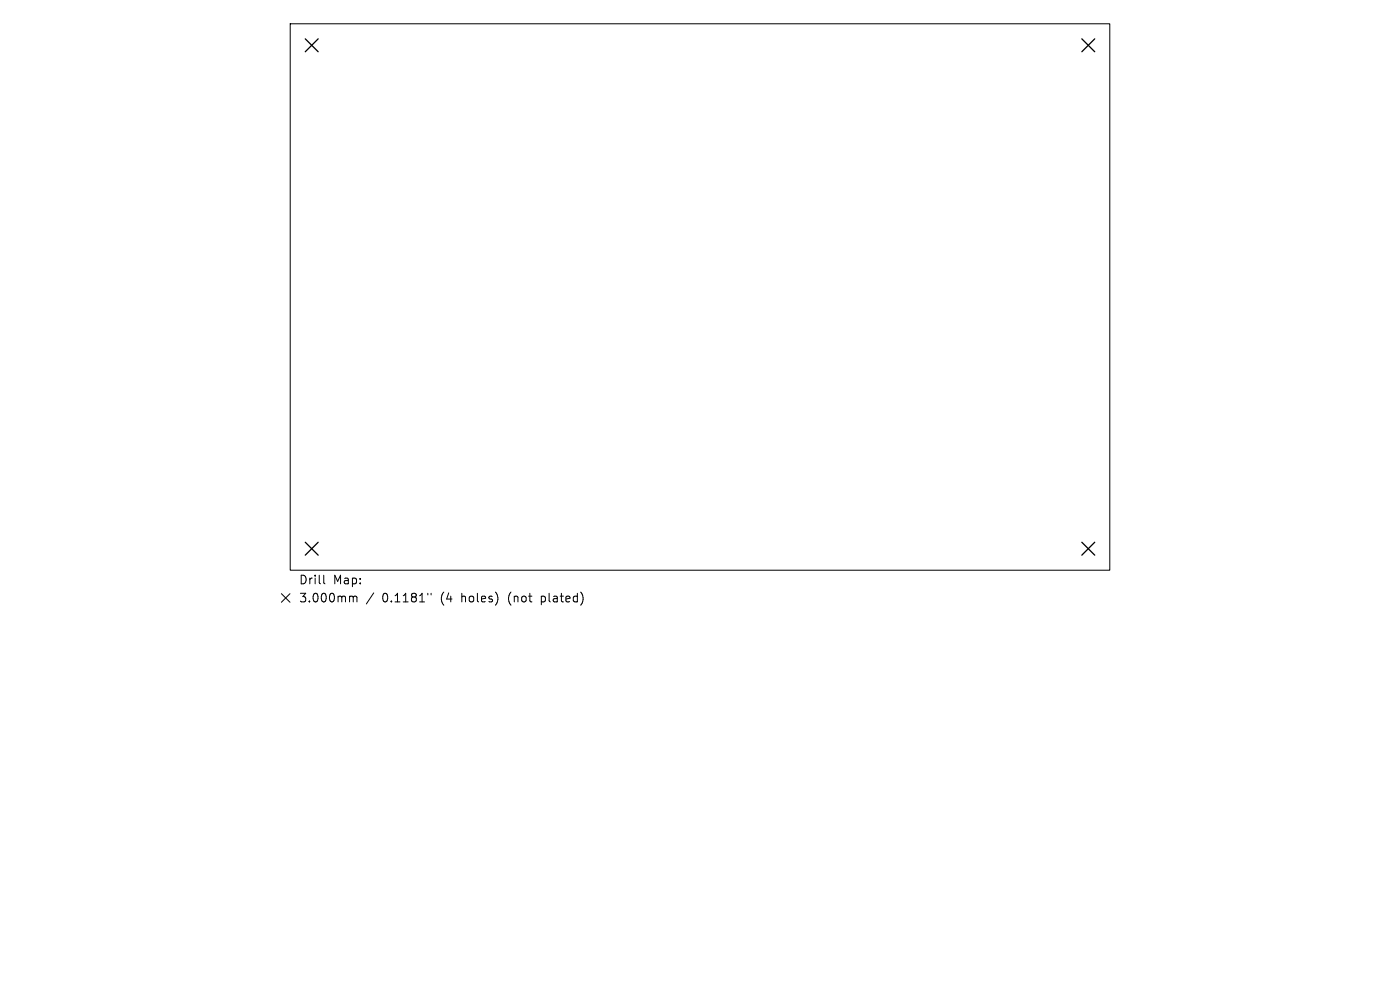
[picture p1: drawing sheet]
<svg xmlns="http://www.w3.org/2000/svg" width="297mm" height="210mm" viewBox="0 0 297 210" stroke-linecap="round" stroke-linejoin="round" font-family="sans-serif">
<defs><g id="words">
<g font-size="2.5">
<text x="63.3" y="124.2">Drill</text>
<text x="70.7" y="124.2">Map:</text>
<text x="63.3" y="128">3.000mm</text>
<text x="81.1" y="128">0.1181&quot;</text>
<text x="93.6" y="128">(4</text>
<text x="98.2" y="128">holes)</text>
<text x="108.2" y="128">(not</text>
<text x="115.4" y="128">plated)</text>
</g>
</g></defs>
<path d="M61.6 5h173.8v116h-173.8zM59.7 125.9l1.8 1.9M61.5 125.9l-1.8 1.9M68.7 122v1.6l.2 .2M74.4 126.5h.3l.2 .2M74.9 126.7l.3-.2 .4 .1 .1 1.1M74.9 126.7v1M79.3 125.8l-1.6 2.3M90.8 125.9v.3M91.5 125.9v.3" fill="none" stroke="#000" stroke-width=".21"/>
<path d="M64.8 8.2l2.7 2.8M67.5 8.2l-2.7 2.8M229.5 8.2l2.7 2.8M232.2 8.2l-2.7 2.8M64.8 115l2.7 2.8M67.5 115l-2.7 2.8M229.5 115l2.7 2.8M232.2 115l-2.7 2.8" fill="none" stroke="#000" stroke-width=".27"/>
<use href="#words"/>
</svg>
